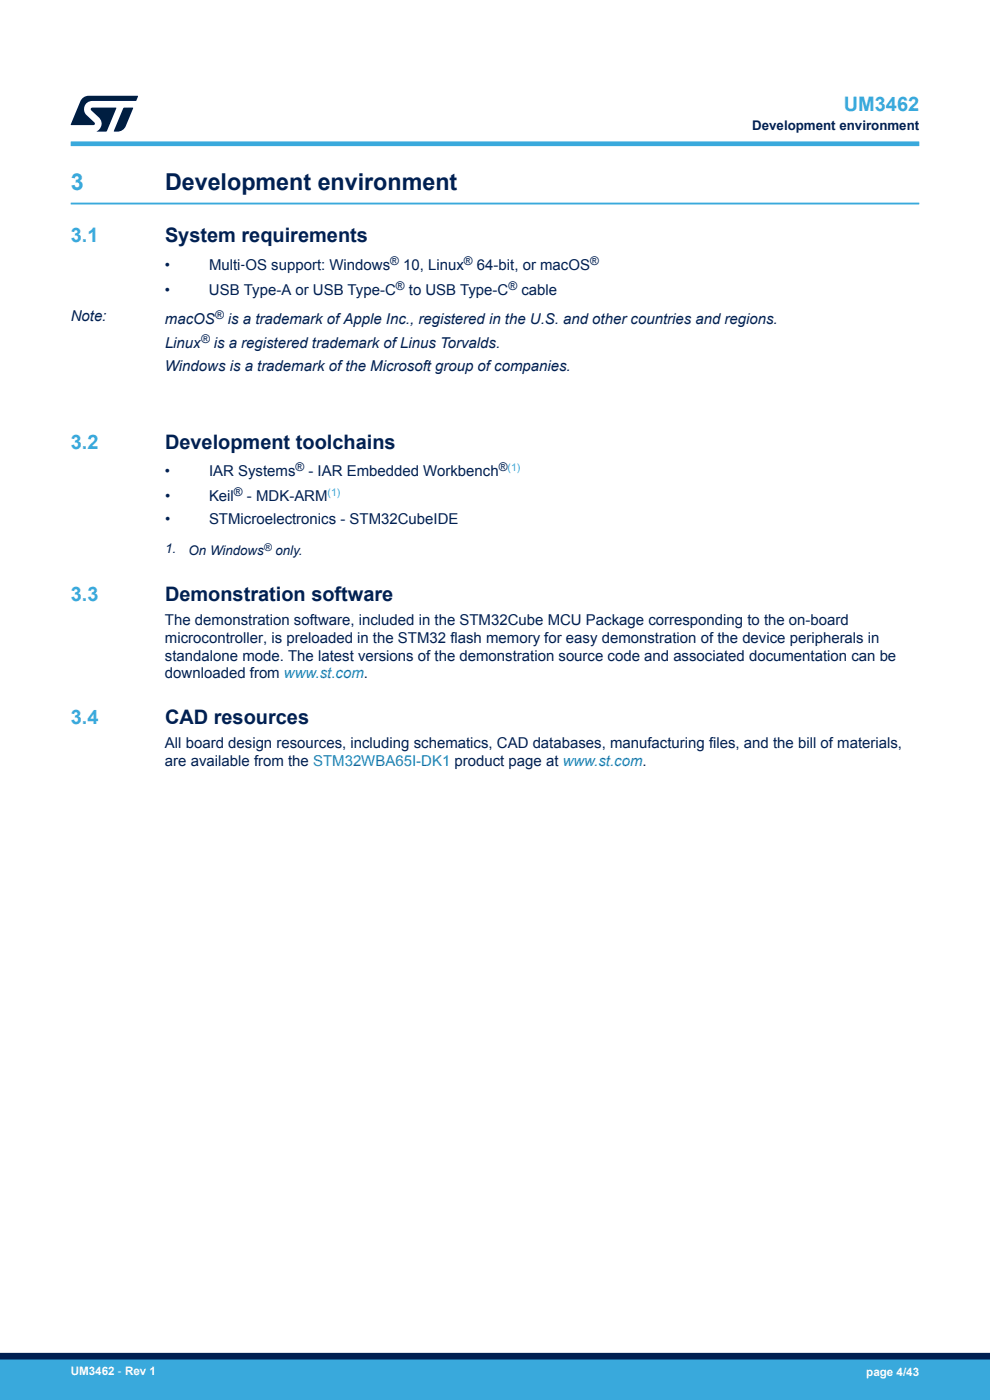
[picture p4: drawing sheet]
<svg xmlns="http://www.w3.org/2000/svg" width="210mm" height="297mm" viewBox="0 0 210 297" stroke-linecap="round" stroke-linejoin="round" font-family="sans-serif">
<defs><g id="words">
<text font-size="4.9" fill="#39a9dc" x="15" y="40.4">3</text>
<text font-size="4.9" fill="#002052" x="35" y="40.4">Development environment</text>
<g font-size="4.2" fill="#39a9dc">
<text x="179" y="23.5">UM3462</text>
<text x="15" y="51.4">3.1</text>
<text x="15" y="95.2">3.2</text>
<text x="15" y="127.4">3.3</text>
<text x="15" y="153.7">3.4</text>
</g>
<g font-size="4.2" fill="#002052">
<text x="35" y="51.4">System requirements</text>
<text x="35" y="95.2">Development toolchains</text>
<text x="35" y="127.4">Demonstration software</text>
<text x="35" y="153.7">CAD resources</text>
</g>
<g font-size="3.2" fill="#002052">
<text x="35" y="57.3">•</text>
<text x="44.3" y="57.3">Multi‑OS support: Windows</text>
<text x="85.5" y="57.3">10, Linux</text>
<text x="101.2" y="57.3">64-bit, or macOS</text>
<text x="35" y="62.5">•</text>
<text x="44.3" y="62.5">USB Type-A or USB Type-C</text>
<text x="86.7" y="62.5">to USB Type-C</text>
<text x="110.6" y="62.5">cable</text>
<text x="15" y="68.2">Note:</text>
<text x="35" y="68.7">macOS</text>
<text x="48.3" y="68.7">is a trademark of Apple Inc., registered in the U.S. and other countries and regions.</text>
<text x="35" y="73.9">Linux</text>
<text x="45.3" y="73.9">is a registered trademark of Linus Torvalds.</text>
<text x="35" y="78.6">Windows is a trademark of the Microsoft group of companies.</text>
<text x="35" y="101.1">•</text>
<text x="44.3" y="101.1">IAR Systems</text>
<text x="65.4" y="101.1">- IAR Embedded Workbench</text>
<text x="35" y="106.3">•</text>
<text x="44.3" y="106.3">Keil</text>
<text x="52.4" y="106.3">- MDK-ARM</text>
<text x="35" y="111.1">•</text>
<text x="44.3" y="111.1">STMicroelectronics - STM32CubeIDE</text>
<text x="35" y="136.3">microcontroller, is preloaded in the STM32 flash memory for easy demonstration of the device peripherals in</text>
<text x="35" y="132.5">The demonstration software, included in the STM32Cube MCU Package corresponding to the on-board</text>
<text x="35" y="140.1">standalone mode. The latest versions of the demonstration source code and associated documentation can be</text>
<text x="35" y="143.9">downloaded from www.st.com.</text>
<text x="35" y="158.8">All board design resources, including schematics, CAD databases, manufacturing files, and the bill of materials,</text>
<text x="35" y="162.6">are available from the STM32WBA65I-DK1 product page at www.st.com.</text>
</g>
<g font-size="2.8" fill="#002052">
<text x="159.6" y="27.5">Development environment</text>
<text x="35" y="117.3">1.</text>
<text x="40" y="117.7">On Windows</text>
<text x="58.4" y="117.7">only.</text>
</g>
<g font-size="2.5" fill="#002052">
<text x="82.8" y="56.2">®</text>
<text x="98.4" y="56.2">®</text>
<text x="125.2" y="56.2">®</text>
<text x="84" y="61.5">®</text>
<text x="107.8" y="61.5">®</text>
<text x="45.6" y="67.6">®</text>
<text x="42.6" y="72.8">®</text>
<text x="62.7" y="100">®</text>
<text x="105.8" y="100">®</text>
<text x="49.6" y="105.3">®</text>
</g>
<g font-size="2.5" fill="#fff">
<text x="15" y="291.6">UM3462 - Rev 1</text>
<text x="183.7" y="291.9">page 4/43</text>
</g>
<text font-size="2.3" fill="#002052" x="56" y="116.8">®</text>
<g font-size="2.2" fill="#39a9dc">
<text x="107.7" y="100">(1)</text>
<text x="69.5" y="105.3">(1)</text>
</g>
</g></defs>
<path d="M15 43.2h180" fill="none" stroke="#39a9dc" stroke-width=".4"/>
<path d="M35 81.5h30v5h-30z" fill-rule="evenodd" fill="#fff" stroke="#fff" stroke-width=".21"/>
<path d="M15 30.5h180" fill="none" stroke="#39a9dc" stroke-width="1"/>
<g fill="#001e41">
<path d="M17.6 20.8l1.2-.5 10.5 .1-.5 1h-9.2a1.74 1.74 0 0 0-1.6 1 1.74 1.74 0 0 0 .3 2l1.7 1.6 .1 .2-.1 .3h-5l2.1-5z"/>
<path d="M26.2 22.9h2.1l-1.6 3.9a1.92 1.92 0 0 1-1.8 1.1h-.7l-.1-.1z"/>
<path d="M19.4 22.9l5.2-.1 .1 .1-2.1 5h-2.1a1.85 1.85 0 0 0 .5-2.9l-1.6-1.6-.2-.2z"/>
</g>
<g fill="#39a9dc">
<path d="M0 288.4h210v8.6h-210z" fill-rule="evenodd"/>
<path d="M-.1 288.4h210.2v4.4h-210.2z" fill-rule="evenodd"/>
</g>
<path d="M0 287.7h210" fill="none" stroke="#002052" stroke-width="1.4"/>
<use href="#words"/>
</svg>
